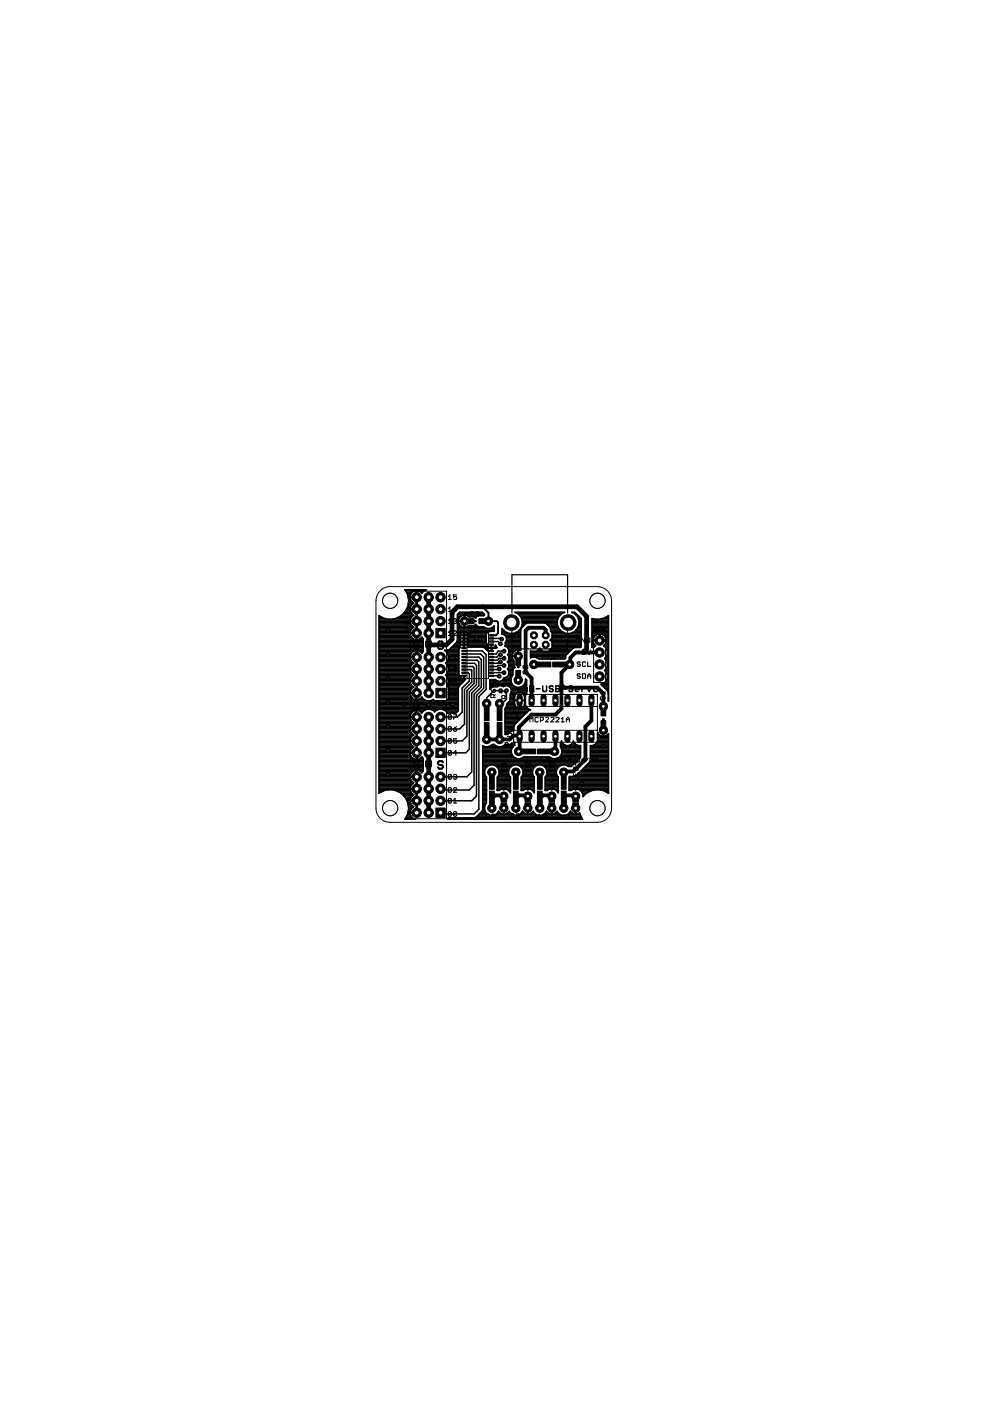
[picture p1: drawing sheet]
<svg xmlns="http://www.w3.org/2000/svg" width="210mm" height="297mm" viewBox="0 0 210 297" stroke-linecap="round" stroke-linejoin="round" font-family="sans-serif">
<g fill="#000" stroke="#000" stroke-width=".21">
<path d="M97.9 139.8h.9v.3h-.9zM97.9 139.2h.9v.3h-.9zM97.9 138.5h.9v.3h-.9zM97.9 137.9h.9v.3h-.9zM97.9 137.2h.9v.3h-.9zM97.9 136.5h.9v.3h-.9zM97.9 135.9h.9v.3h-.9zM97.9 135.2h.9v.3h-.9zM97.9 134.6h.9v.3h-.9zM97.9 131.2h2.6v1h-2.6zM101.5 131.2h2.6v1h-2.6zM103.8 134.6h.8v.3h-.8z"/>
<path d="M103.8 135.2h.8v.3h-.8zM103.8 135.9h.8v.3h-.8zM103.8 136.5h.8v.3h-.8zM103.8 137.2h.8v.3h-.8zM103.8 137.9h.8v.3h-.8zM103.8 138.5h.8v.3h-.8zM103.8 139.2h.8v.3h-.8zM103.8 139.8h.8v.3h-.8zM109.4 138.6h1v2.5h-1zM97.9 143.1h.9v.3h-.9zM97.9 142.5h.9v.3h-.9zM97.9 141.8h.9v.3h-.9z"/>
<path d="M97.9 141.2h.9v.3h-.9zM97.9 140.5h.9v.3h-.9zM102.7 153.2h1v3.2h-1zM102.7 149.6h1v3.2h-1zM103.8 140.5h.8v.3h-.8zM103.8 141.2h.8v.3h-.8zM103.8 141.8h.8v.3h-.8zM103.8 142.5h.8v.3h-.8zM103.8 143.1h.8v.3h-.8zM105.4 153.2h1v3.2h-1zM105.4 149.6h1v3.2h-1zM109.4 142.2h1v2.5h-1z"/>
<path d="M110.4 158.8h3.2v1h-3.2zM113.6 140.4h3.2v1h-3.2zM114 158.8h3.2v1h-3.2zM117.2 140.4h3.2v1h-3.2zM127.4 149.2h1v2.6h-1zM127.4 152.8h1v2.6h-1zM103.8 164.1h1v3.2h-1zM103.8 167.7h1v3.2h-1zM106.2 170.2h1.2v.8h-1.2zM106.2 169.1h1.2v.8h-1.2zM108.9 164.1h1v3.2h-1zM108.9 167.7h1v3.2h-1z"/>
<path d="M111.3 170.2h1.2v.8h-1.2zM111.3 169.1h1.2v.8h-1.2zM113.9 164.1h1.1v3.2h-1.1zM113.9 167.7h1.1v3.2h-1.1zM116.4 170.2h1.2v.8h-1.2zM116.4 169.1h1.2v.8h-1.2zM119 164.1h1v3.2h-1zM119 167.7h1v3.2h-1zM121.5 170.2h1.1v.8h-1.1zM121.5 169.1h1.1v.8h-1.1z"/>
</g>
<g fill="none" stroke="#000" stroke-width=".8">
<path d="M115.7 134.7v-1.2l-.4-.4h-3.2l-.7 .6v8.8l1.3 1.3v4.7M127.1 138.3h-5.1l-1.1 1.1v1.3l-1.9 1.9v7.6l-1.2 1.3h-5.1l-2.7 2.7v1.8M110 156l.2 .1v3l-.2 .2M110 156h-1.1l-.8 .8h-4.9M113.2 140.9h2M117.8 156.1v3l-.2 .2M118.8 140.9h2M119 145.2l.7 .6h7l1.2 1.3v3.4M125.4 148.5v4.3l-1.3 1.3v6.9l-2.5 2.6h-1.9l-.2 .1M106.8 169.5v-.7l.2-.2h-2l-.7 .7v2M111.9 169.5v-.7l.2-.2h-2l-.7 .7v2M117 169.5v-.7l.1-.2h-2l-.7 .7 .2 1.9-.2 .1"/>
<path d="M119.5 169.3l.2 .2M122 169.5v-.7l.2-.2h-2.5v2.6l-.2 .1M122 170.6v.7"/>
</g>
<path d="M103.2 149.2v2M103.2 154.8v2M105.9 149.2v2M105.9 154.8v2M109.9 143.4v.8M110 159.3h2M115.6 159.3h2M104.3 163.7v2M109.4 163.7v2M114.4 163.7v2M119.5 163.7v2" fill="none" stroke="#000" stroke-width=".42"/>
<path d="M90.9 126.6v20.3M90.9 136.3l.5 .4h3.2l1.2-1.2v-5.7l1.2-1.1h25.3l2.1 2v6.9l-.8 .7M90.9 152v20.3" fill="none" stroke="#000" stroke-width="1"/>
<path d="M102.3 128.7l1.3 1.2v1.8M102.8 131.7h2.5l.3 .3v2.2l-.5 .5h-.9" fill="none" stroke="#000" stroke-width=".4"/>
<g fill="none" stroke="#000" stroke-width=".32">
<path d="M80.4 136.8h9.3M80.4 137.4h9.3M80.4 136h9.3M80.4 134.4h6.6M80.4 134.7h6.6M80.4 137.9h9.3M80.4 133.9h6.6M80.4 139.8h6.6M80.4 139.5h6.6M80.4 139.2h7.8M80.4 139h6.6M80.4 138.7h6.7"/>
<path d="M80.4 138.4h6.8M80.4 138.2h7.1M80.4 137.6h9.3M80.4 137.1h9.3M80.4 136.5h9.3M80.4 136.3h9.3M80.4 135.7h9.3M80.4 135.5h7.3M80.4 135.2h6.9M80.4 134.9h6.7M80.4 133.6h6.7M80.4 133.3h6.9"/>
<path d="M80.4 133.1h7.2M80.4 132.8h7.1M80.4 132.5h6.8M80.4 132.3h6.7M80.4 132h6.6M80.4 131.7h7.8M80.4 131.5h6.6M80.4 131.2h1.5M80.4 130.9h.7M80.4 130.7h.2M80.4 130.6h.1M80.4 130.6v37.6"/>
<path d="M80.4 130.6l1.1 .5M81.5 131.1h.1M81.5 131.1l1.2 .2M82.7 131.3h.1M83.6 131.2h3.4M83.9 131.1h.1M83.9 131.1l-1.2 .2M84.3 130.9h2.9M84.9 130.7h2.5M85 130.6h.1M85 130.6l-1.1 .5M85.2 130.4h2.5"/>
<path d="M85.5 130.1h1.8M85.7 129.9h1.4M85.9 125v.1M85.9 125h4.5l-.5 .2-.4 .6-.2-.2M85.9 125.1h.1M85.9 129.7h.1M85.9 129.7l-.9 .9M85.9 125.1l.6 1.1M86 129.6h1M86 125.3h1.9M86.1 129.3h2.3v2.3h-1.5M86.2 125.6h1.2"/>
<path d="M86.3 125.8h.9M86.4 128.8h.6M86.4 126.1h.6M86.5 126.2h.1M86.5 128.6h.1M86.5 128.6l-.6 1.1M86.5 126.2l.2 1.2-.2 1.2M86.5 128.5h.6M86.5 126.4h.5M86.5 128.2h.8M86.5 126.6h1.7M86.6 128h1"/>
<path d="M86.6 126.9h.4M86.6 127.7h.8M86.6 127.2h.4M86.7 127.4h.5M86.9 131.8h1.5v2.3h-8M86.9 126.7h1.5v2.4h-2.2M86.9 134.3h1.5v1.3h.5l.6-.5 .2 .3v2.7l-.2 .4M86.9 139.4h1.5v2.4h-1.5M86.9 126.5h.1M86.9 126.7h.1M86.9 129.1h.1M86.9 129.3h.1"/>
<path d="M86.9 131.6h.1M86.9 131.8h.1M86.9 134.1v.1M86.9 134.3v.1M86.9 139.2h.1M86.9 139.4h.1M86.9 126.7l.1 .5M86.9 129.3l.4 .8 .4 .3-.3 .2M86.9 131.8l.1 .4M86.9 139.4l.2 .7M87 139l-.1 .2M87 126.1l-.1 .4"/>
<path d="M87 127.2l.7 .7-.4 .3M87 131.2l-.1 .4M87 132.2l.7 .8-.4 .3M87.3 128.2l-.4 .9M87.3 133.3l-.4 .8M87.4 125.6l.8-.4v10.4a1.37 1.37 0 0 1-1.3-1.3M87.4 125.6l-.4 .5M87.4 130.6l-.4 .6M88.2 137.9a1.33 1.33 0 0 0-1.2 1.1M88.2 137.9v10.4l-.6-.2-.3-.3M88.2 134.4h.2M88.2 134.7h.2"/>
<path d="M88.2 130.4h.2M88.2 133.9h.2M88.2 139.8h.2M88.2 139.5h.2M88.2 139h.2M88.2 138.7h.2M88.2 138.4h.2M88.2 138.2h.2M88.2 135.5h.2M88.2 135.2h.2M88.2 134.9h.2M88.2 133.6h.2"/>
<path d="M88.2 133.3h.2M88.2 133.1h.2M88.2 132.8h.2M88.2 132.5h.2M88.2 132.3h.2M88.2 132h.2M88.2 131.5h.2M88.2 131.2h.2M88.2 130.9h.2M88.2 130.7h.2M88.2 130.1h.2M88.2 129.9h.2"/>
<path d="M88.2 129.6h.2M88.2 128.8h.2M88.2 128.5h.2M88.2 128.2h.2M88.2 128h.2M88.2 127.7h.2M88.2 127.4h.2M88.2 127.2h.2M88.2 126.9h.2M88.2 126.4h.2M88.2 126.1h.2M88.2 125.8h.2"/>
<path d="M88.2 125.6h.2M88.2 125.3h.2M88.4 137.9v1.3h-1.5M88.5 137.9l.6 .2 .4 .4M88.8 125.3h1.1M89 135.5h.7M89.1 138.2h.6M89.3 125.6l-.9-.4v1.3h-1.5M89.3 125.6h.3M89.4 135.2h.1M89.4 138.4h.1M94.3 137.9h3"/>
<path d="M94.6 138.2h2.7M94.8 138.4h2.5M95 138.7h2.3M95 139.8h2.3M95.1 139v.7l-.6 .9M95.1 139.5h2.2M95.1 139.2h2.2M95.1 139h2.2M95.4 137.6h1.9M95.6 137.4h1.9M95.9 137.1h1.6M96.2 136.8h1.3"/>
<path d="M96.4 136.5h1.1M96.7 136.3h.8M96.9 136h6.2M97 134.1h6.3M97 134.4h.5M97 134.7h6.1M97 135.7a5 5 0 0 1-2.2 2.2h-.5l.5 .5 .3 .6M97 130.4h5.7M97 133.9h7M97 135.7h.5M97 135.5h.5M97 135.2h.5"/>
<path d="M97 134.9h.5M97 133.6h7.8M97 133.3h7.8M97 133.1h5.8M97 132.8h.8M97 132.5h.5M97 132.3h.3M97 132h.2M97 131.7h1.4M97 131.5h.2M97 131.2h.3M97 130.9h.5"/>
<path d="M97 130.7h.7M97.1 130.1h5.5M97.3 131.2l-.1 .5 1.2 .1h-1.2a1.29 1.29 0 0 0 1.2 1.2v-.4l.2 .4 .8-.4h1.2l.3-.2 .5 .5h1.1a1.52 1.52 0 0 0 2.3-.2v1.2h-.9M97.3 139v1.3M97.4 129.9h4.9M97.5 135.4h1.7M97.9 134.2l-.4 .3 .1 2.5-.3 .7v1.3M98.4 136.8h.1M98.4 134.2v3M98.4 137.2h.1M98.4 134.4h.1M98.4 140h2.8l.3 .3v5.1l-1.5 1.5v16.8l-1 1h-5.6"/>
<path d="M98.4 138.7h3.5l.7 .6v6.6l-1.6 1.5v21.4l-1 1h-6.6M98.4 137.1h.1M98.4 136.5h.1M98.4 136.3h.1M98.4 135.7h.1M98.4 135.5h.1M98.4 135.2h.1M98.4 134.9h.1M98.4 138h3.9l.8 .8v7.4l-1.6 1.5v23.9l-1 1h-6.8l-.3-.3M98.4 139.3h3.1l.5 .5v5.9l-1.5 1.5v19.3l-1 1h-5.8l-.3-.3M98.4 130.4l-.8 .3-.3 .5M98.4 130.4v.4l.2-.4"/>
<path d="M98.4 132.8h.2M98.4 130.7h.2M98.6 131.7l.5 .1zM98.6 131.7h.5M98.6 130.4h.2a2.36 2.36 0 0 0 1.8 .4l.3 .2 .3-.3M98.9 134.2l.3 .3v2.7h3.2l.3 .1M99.2 134.4h3.9M99.2 137.1h4.2M99.2 136.3h3.9M99.2 135.7h3.9M99.2 134.9h3.9M99.2 132.8h2.1"/>
<path d="M99.2 136.8h4.2M99.2 136.7h-1.9M99.2 136.5h4M99.2 135.5h3.9M99.2 135.2h3.9M99.3 130.7h1.9M99.3 131.7l1.6-.1v.2zM99.3 131.7h1.6M100.8 132.5h.2M100.8 130.9h.1M102.7 130.4l-.2 .2-1.3 .1M102.7 130.4l-.4-.6h-4.8l-.5 .5v5.4"/>
<path d="M102.7 137.4h2.5M103 137.6h.4M103.1 134.4v1.3M103.1 135.7v.6M103.1 136.3l.1 .2M103.2 136.5l.2 .5v1l-.7-.7M103.3 137.9h.1M103.6 133.9l-.5 .5M104.2 136.8h.1M104.2 136.8v1.1M104.2 136h1.4l.5 .5M104.2 135.4h2l.2 .1"/>
<path d="M104.2 137.9h.1M104.2 137.6h.1M104.2 137.1h.1M104.3 133.1h.5M104.7 132.8h.1M105 137l.1-.2 .3 .5-.3 .2M105 137h.1M105 137l.1 .5M105.1 137.5h.1M105.1 137.1h.1M106.1 138.8h-.2l-.6 .5h-1.1M106.4 134.1h1.2"/>
<path d="M106.4 134.4h4M106.4 134.4v.1a1.1 1.1 0 0 1 1 .7 1.1 1.1 0 0 1-.3 1.1l-.1 .7a1.03 1.03 0 0 1 .9 .7 1.03 1.03 0 0 1-.3 1.1l.2 .2M106.4 133.9h.6M106.4 133.6h.4M106.4 133.3h.1M106.5 133.3l-.1 1.1M106.5 133.3a2.36 2.36 0 0 0 3.9 0M106.9 138h-1.3l-.4 .7h-1M106.9 139.6h-1l-.4 .4h-1.3M107 134.7h3.4M107.1 136.8h3.3M107.1 136.5h3.3"/>
<path d="M107.1 136.3h3.3M107.3 134.9h3.1M107.3 136h3.1M107.3 137.1h3.1M107.4 135.2h3M107.4 135.7h3M107.4 135.5h3M107.7 137.4h2.7M107.7 138.7h.9M107.7 139h.9M107.8 139l.1 .8M107.8 137.6h2.6"/>
<path d="M107.8 138.4h1M107.9 139.2h.7M107.9 139.8l-.3 .5a1.02 1.02 0 0 1 0 1.6l.3 .5M107.9 137.9h1.5M107.9 139.8h.9M107.9 139.5h.7M107.9 138.2h1.1M108.8 138.4l-.2 .6h.4l-.4 .1 .2 .7M108.8 139.8l.2 .2M109.3 134.1h1.1M109.3 129.9h10.3M109.8 133.9h.6"/>
<path d="M109.8 130.1h9.3M109.8 139.1l.1 .6zM109.8 140l.2 1.5h-.2zM109.8 137.9h.1M109.8 139.5h.1M109.8 139.2h.1M109.8 139h.1M109.8 138.7h.1M109.8 138.4h.1M109.8 138.2h.1M110.1 130.4h8.7M110.1 133.6h.3"/>
<path d="M110.3 133.3h.2M110.3 130.7h8.2M110.4 137.9h.1M110.4 137.9l-.5-.1v1.2l-.1-1.2-.6 .2-.4 .4M110.4 130.7l.3 .8v1l-.3 .8M110.4 130.7l-.7-.7-.5-.2h10.5l-.6 .2-.6 .7M110.5 133.1h.1M110.5 130.9h7.9M110.6 132.8h.3M110.6 131.2h7.7M110.7 132.5h.4M110.7 131.5h7.5"/>
<path d="M110.7 132.3h.7M110.7 132h7.5M110.7 131.7h7.5M112.5 139.2h7.4M112.5 139h7.5M112.5 138.7h7.7M112.5 138.4h8M112.5 138.2h8.3M113.9 139.5h6M114 137.9h.9M114.2 137.6h.5M115.9 132.3h2.3"/>
<path d="M116.2 132.5h2M116.4 132.8h1.9M116.5 137.9h4.5M116.6 133.1h1.8M116.7 135.7h6.5M116.7 137.6h4.6M116.7 133.6h2.1M116.7 133.3h1.8M116.8 133.9h2.3M116.9 135.5h6.3M116.9 136h6.3M117 137.4h4.7"/>
<path d="M117.1 136.8h6.1M117.1 134.1h2.5M117.1 134.1v1.2l-.5 .4 .5 .4v1.2l-.8 .8h-1.2l-.7-.7-.6 .7h-1.2l-.1-.2v1.6a1.46 1.46 0 0 1 1.7 .2h5.5l.2-.1v-.4M117.1 134.4h6.1M117.1 134.7h6.1M117.1 134.1l-.4-.3-.1-.9-.8-.7-.4-.1h-3.5l-.4 .1-.9 .9-.2 .4v4.4M117.1 137.1h6.1M117.1 136.5h6.1M117.1 136.3h6.1M117.1 135.2h6.1M117.1 134.9h6.1M118.5 133.3a2.34 2.34 0 0 0 3.9 0"/>
<path d="M118.5 130.7l-.3 .8v1l.3 .8M121.3 134.1h1.9M121.3 129.9h.6M121.8 133.9h1.4M121.8 130.1h.4M122.1 130.4h.3M122.1 133.6h1.1M122.4 133.3h.8M122.4 130.7h.3M122.4 130.7l-.6-.7-.6-.2h.7l1.3 1.4M122.4 130.7l.4 .8v1l-.4 .8M122.5 133.1h.7"/>
<path d="M122.5 130.9h.5M122.6 132.8h.6M122.6 131.2h.6M122.7 132.5h.5M122.7 131.5h.5M122.8 132.3h.4M122.8 132h.4M122.8 131.7h.4M123.2 137.1l-.2 .2h-1.1l-.4 .2-1.4 1.4-.2 .3M123.2 131.2v5.9M125.5 136.8h.7M125.5 136h.3"/>
<path d="M125.5 134.1h3.5M125.5 134.4h1.5M125.5 134.7h.8M125.5 133.9h3.5M125.5 137.1h.5M125.5 136.5h.4M125.5 136.3h.3M125.5 135.7h1.5M125.5 135.5h.3M125.5 135.2h.4M125.5 134.9h.5M125.5 133.6h3.5"/>
<path d="M125.5 133.3h3.5M125.5 133.1h3.5M125.5 132.8h3.5M125.5 132.5h3.5M125.5 132.3h3.5M125.5 132h3.5M125.5 131.7h3.5M125.5 131.5h3.5M125.5 131.2h.3M125.7 135.7h2.8M125.7 135.7h.1M125.7 135.9h.1"/>
<path d="M125.7 135.9l.2 .6M125.8 135.5l-.1 .2M126.7 131.3h.1M126.7 131.3l-1.2-.2v6.2h.4l.4-.4-.4-.4M127 134.4v1.5h-1.3M127 134.7h.2M127 135.5h.2M127 135.2h.2M127 134.9h.2M127.2 134.4v1.5h1.3M127.2 134.4a1.4 1.4 0 0 1 1.3 1.1M127.2 134.4h.1"/>
<path d="M127.2 134.4a1.38 1.38 0 0 0-1.4 1.1M127.2 135.7h1.8M127.3 134.4h1.7M127.5 131.2h1.5M127.9 131.1l-1.2 .2M127.9 131.1h.1M128 134.7h1M128.1 136.8h.9M128.2 137.1h.8M128.2 134.9h.8M128.3 139.5h.7M128.3 136.5h.7"/>
<path d="M128.3 130.9h.7M128.3 136.5l-.3 .4a1.64 1.64 0 0 1 .2 2.7l.6 .9M128.4 139.8h.6M128.4 135.2h.6M128.5 136.3h.5M128.5 137.4h.5M128.5 135.5v.2M128.5 135.5h.5M128.5 136h.5M128.5 135.9l-.2 .6M128.5 135.7h.1M128.5 135.9h.1"/>
<path d="M128.5 139.2h.5M128.6 137.6h.4M128.7 139h.3M128.7 137.9h.3M128.8 138.7h.2M128.8 138.4h.2M128.8 138.2h.2M128.8 130.7h.2M129 130.6l-1.1 .5M129 130.6h.1M129 130.5v18.1M80.4 152.1h8v2.4h-1.5l.1-.3"/>
<path d="M80.4 154.8h6.6M80.4 150.5h9.8M80.4 145.4h7M80.4 144.1h6.6M80.4 146.7h6.6M80.4 150.2h16.8M80.4 143.8h6.7M80.4 159.9h6.6M80.4 159.6h7.8M80.4 159.3h6.6M80.4 159.1h6.7M80.4 158.8h6.8"/>
<path d="M80.4 158.5h7.1M80.4 158.3h7.2M80.4 158h6.9M80.4 157.7h6.7M80.4 157.5h6.6M80.4 157.2h6.5M80.4 156.9h6.6M80.4 156.7h6.6M80.4 156.4h6.7M80.4 156.1h6.9M80.4 155.9h7.3M80.4 155.6h7"/>
<path d="M80.4 155.3h6.8M80.4 155h6.6M80.4 154.5h7.8M80.4 154.2h6.6M80.4 154h6.7M80.4 153.7h6.8M80.4 153.4h7.1M80.4 153.2h7.1M80.4 152.9h6.8M80.4 152.6h6.7M80.4 152.4h6.6M80.4 151.8h6.6"/>
<path d="M80.4 151.6h6.6M80.4 151.3h6.7M80.4 151h6.9M80.4 150.8h7.3M80.4 150h16.8M80.4 149.7h16.8M80.4 149.4h16.8M80.4 149.2h16.8M80.4 148.9h16.8M80.4 148.6h16.8M80.4 148.4h9.6M80.4 148.1h7.1"/>
<path d="M80.4 147.8h6.8M80.4 147.6h6.7M80.4 147.3h6.6M80.4 147h7.8M80.4 146.5h6.6M80.4 146.2h6.7M80.4 145.9h7M80.4 145.7h7.3M80.4 145.1h6.7M80.4 144.9h6.6M80.4 144.6h6.6M80.4 144.3h7.8"/>
<path d="M80.4 143.5h6.8M80.4 143.3h7.1M80.4 143h7.1M80.4 142.7h6.8M80.4 142.5h6.7M80.4 142.2h6.6M80.4 141.9h7.8M80.4 141.6h6.6M80.4 141.4h6.6M80.4 141.1h6.7M80.4 140.8h7M80.4 140.6h7.3"/>
<path d="M80.4 140.3h7M80.4 140h6.7M86.9 142h1.5v2.3h-1.5M86.9 144.5h1.5v2.3h-1.5M86.9 147h1.5v1.3l.7-.2 .3-.3M86.9 154.6h1.5v2.4h-1.5a1.42 1.42 0 0 1 .8-1.2l-.4-.3zM86.9 157.2h1.5v2.3h-1.5l.1-.4M86.9 141.8h.1M86.9 142h.1M86.9 144.3h.1M86.9 144.5h.1M86.9 146.8v.1"/>
<path d="M86.9 147v.1M86.9 151.9h.1M86.9 152.1h.1M86.9 152.1l.4 .8M86.9 157.2l.4 .8M86.9 142l.4 .8M86.9 144.5l.2 .6M86.9 147l.4 .8M87 144.1l-.1 .2M87.1 151.3l.5-.5 .6-.2v10.4a1.41 1.41 0 0 1-1.3-1.3h1.5v1.3l.5-.1 .6-.4 .2 .3v2.7l-.2 .4-.2-.3M87.1 151.3l-.2 .6M87.1 140.1l.6 .5"/>
<path d="M87.1 141.1l-.2 .7M87.1 145.1l.6 .6M87.1 146.2l-.2 .6M87.3 152.9l.4 .4-.4 .3-.3 .6M87.3 158l.4 .3-.7 .8M87.3 142.8l.4 .3-.4 .4-.3 .6M87.7 140.6l-.6 .5M87.7 145.7l-.6 .5M88.2 154.8h.2M88.2 145.4h.2M88.2 144.1h.2M88.2 146.7h.2"/>
<path d="M88.2 143.8h.2M88.2 159.9h.2M88.2 159.3h.2M88.2 159.1h.2M88.2 158.8h.2M88.2 158.5h.2M88.2 158.3h.2M88.2 158h.2M88.2 157.7h.2M88.2 157.5h.2M88.2 157.2h.2M88.2 156.9h.2"/>
<path d="M88.2 156.7h.2M88.2 156.4h.2M88.2 156.1h.2M88.2 155.9h.2M88.2 155.6h.2M88.2 155.3h.2M88.2 155h.2M88.2 154.2h.2M88.2 154h.2M88.2 153.7h.2M88.2 153.4h.2M88.2 153.2h.2"/>
<path d="M88.2 152.9h.2M88.2 152.6h.2M88.2 152.4h.2M88.2 151.8h.2M88.2 151.6h.2M88.2 151.3h.2M88.2 151h.2M88.2 150.8h.2M88.2 148.1h.2M88.2 147.8h.2M88.2 147.6h.2M88.2 147.3h.2"/>
<path d="M88.2 146.5h.2M88.2 146.2h.2M88.2 145.9h.2M88.2 145.7h.2M88.2 145.1h.2M88.2 144.9h.2M88.2 144.6h.2M88.2 143.5h.2M88.2 143.3h.2M88.2 143h.2M88.2 142.7h.2M88.2 142.5h.2"/>
<path d="M88.2 142.2h.2M88.2 141.6h.2M88.2 141.4h.2M88.2 141.1h.2M88.2 140.8h.2M88.2 140.6h.2M88.2 140.3h.2M88.2 140h.2M89 150.8h.8M89.2 148.1h.5M89.3 151h.2M89.4 147.8h.1"/>
<path d="M91.5 150.5h1.3M91.8 148.4h.1M92 150.8h.3M94.1 150.5h3.1M94.5 140.6l.6 .9v.7M94.5 150.8h2.6M94.5 140.6h2.8M94.6 143.3h3.8M94.6 143h2.7M94.7 140.8h2.6M94.8 145.4h.1M94.8 151h2"/>
<path d="M94.8 140.3h2.5M94.8 145.4l.3 .4v2.3l-.3 .4-2.5 .1-.4-.3a1.64 1.64 0 0 1-2.4-.5h-.1M94.8 145.4h2.6M94.8 143.5h2.7M94.8 142.7h2.5M94.9 145.1h2.7M94.9 141.1h2.4M94.9 148.4h2.3M94.9 140h2.4M95 143.8h2.7M95 142.5h2.3M95 141.4h2.3"/>
<path d="M95 145.7h2.2M95 144.9h2.9M95.1 144.1h3.6M95.1 146.7h2.1M95.1 144.1v.6l-.3 .7M95.1 142.2l-.6 .9 .6 1M95.1 148.1h2.1M95.1 147.8h2.1M95.1 147.6h2.1M95.1 147.3h2.1M95.1 147h2.1M95.1 146.5h2.1"/>
<path d="M95.1 146.2h2.1M95.1 145.9h2.1M95.1 144.6h3.1M95.1 144.3h3.3M95.1 142.2h2.2M95.1 141.9h2.2M95.1 141.6h2.2M97 143.1l.2 .2M97.3 141v.6M97.3 141.6v1.3l.5 .9M97.3 140.3v.7M97.3 141h.1"/>
<path d="M97.8 143.8h.9v.3M98.4 143.4v.4M98.4 142h1.5l.1 .1v2.6l-1.5 1.5v7.3l-1 1.1h-4.1M98.4 143.4h.1M98.4 140.6h2.2l.4 .5v4.1l-1.5 1.5v12.2l-.8 .7h-5.3M98.4 143.5h.1M98.4 141.3h1.8l.3 .3v3.3l-1.5 1.5v9.7l-1 1h-4.6M98.4 142.6h.9l.2 .3v1.5l-1.5 1.5v5.1l-1 1h-3.6M98.7 144.1l-1.5 1.7v4.9l-.6 .5h-1.7a1.64 1.64 0 0 0-2.8-.3 1.64 1.64 0 0 0-2.6 .3l-.6-.5-.5-.1v1.3h-1.5M102.3 159.9h6.2M102.3 159.6h6.1M102.3 159.3h6.1"/>
<path d="M102.3 159.1h6.1M102.3 158.8h6.2M102.3 158.5h6.3M102.3 158.3h.4M103.7 158.3h1.8M103.9 145.4h5M103.9 145.9h.2M103.9 145.7h.6M103.9 145.1h4.7M103.9 144.9h4.6M103.9 144.6h4.5M103.9 144.3h1.5"/>
<path d="M104.2 158h.7M104.2 143.3l1.7 .1M104.2 142.6h2.7M105.9 141.9l.1 .1h-1.8M106.1 146.4h-1.4l-1.5 1.6v1.2M106.1 140.3h-.2l-.3 .3h-1.4M106.3 145.4l.4 .2 .5-.2M106.3 144.3h2M106.4 158.3h2.4M106.7 144.1h1.6M106.8 143.8h1.6M106.9 141.1l-2.7 .2"/>
<path d="M106.9 158h2.2M107.1 152.1h3.5M107.1 154.8h1.8M107.1 150.5h5.4l-.4 .1-3 3-.2 .4v.9a1.59 1.59 0 0 0-1.3 .8h-.5v-2.8M107.1 150.2v2.7M107.1 150.2h4.8M107.1 155.6h.7M107.1 155.3h.9M107.1 155h1.2M107.1 154.5h1.8M107.1 154.2h1.8M107.1 154h1.9"/>
<path d="M107.1 153.7h2M107.1 153.4h2.2M107.1 153.2h2.5M107.1 152.9h2.7M107.1 152.6h3M107.1 152.4h3.3M107.1 151.8h3.8M107.1 151.6h4.1M107.1 151.3h4.3M107.1 151h4.6M107.1 150.8h4.9M107.3 150h2.2"/>
<path d="M107.4 146.4v1.8l-1 1h-.5M107.4 149.7h1.8M107.4 143.5h1.1M107.5 149.4h1.6M107.5 149.2h1.6M107.6 145.4a1.07 1.07 0 0 1 .6 1.7v1.3M107.6 140.3h1.4M107.7 141.9h1.1M107.7 143.3h.9M107.8 141.6h1.1M107.8 140.6h1.2M107.8 140h1.2"/>
<path d="M107.8 148.9h1.3M107.8 142.2h.9M107.8 143h.9M107.9 141.4h1.2M107.9 142.4a1.04 1.04 0 0 1-1 1.3 1.03 1.03 0 0 1-.8 .7 1.03 1.03 0 0 1-1-.3h-1.2v2.1a1.62 1.62 0 0 1 1.6-.7l.4-.1M107.9 142.7h.8M107.9 142.5h.8M107.9 141.1h1.1M107.9 140.8h1.1M108.1 148.7l-.6 .5-.4 1M108.1 148.6h1M108.1 145.7h1.3"/>
<path d="M108.2 148.4l-.1 .3M108.2 148.4h.9M108.2 148.1h.9M108.2 147.8h.9M108.2 147.6h.9M108.2 147.3h1.1M108.3 147h1.2M108.3 145.9h3.4M108.4 146.7h3.3M108.4 159.6a1.54 1.54 0 0 0 2.6 .9h5.5a1.54 1.54 0 0 0 2.6-.9M108.4 146.5h3.3M108.4 146.2h3.3"/>
<path d="M108.5 157.7h.6M108.9 157.5h.1M109 140v1.2l.2 .3-.5 .5v1.2a1.56 1.56 0 0 0 .7 2.5 1.56 1.56 0 0 0 2-1.7l.3 .2v2.8l-.3 .6M109.1 158l-.1-.7-.7 .5h-1.2a1.52 1.52 0 0 1-2.3 0h-.5a1.54 1.54 0 0 1-2 .3v13.6l-.1 .3-1.5 1.4h-5.6l-.1 .3M109.1 158a1.54 1.54 0 0 0-.7 1.6M109.1 149.4v-.9h2.1v.9M109.1 149.4l.2 .3M109.3 147.3l-.2 1.1h2.1l-.1-1.1M109.3 147.3l.3-.4 .5-.1v3.4l-.6-.2M109.3 149.7l.2 .3M109.8 141.4h.2M109.8 141.1h.2"/>
<path d="M109.8 140.8h.2M109.8 140.6h.2M109.8 140.3h.1M109.8 140h.1M110.1 150h.1M110.1 149.7h.1M110.1 149.4h.1M110.1 149.2h.1M110.1 148.9h.1M110.1 148.6h.1M110.1 148.4h.1M110.1 148.1h.1"/>
<path d="M110.1 147.8h.1M110.1 147.6h.1M110.1 147.3h.1M110.1 147h.1M110.2 146.8v3.4M110.3 146.8l.4 .1 .4 .4M110.3 145.7h1.4M110.8 147h.9M110.8 145.4h.9M110.9 150h.8M111.1 149.7l-.4 .4-.4 .1M111.1 149.7h.4"/>
<path d="M111.1 147.3h.4M111.1 145.1h.6M111.2 147.6h.2M111.2 149.4l-.1 .3M111.2 149.4h.2M111.2 149.2h.2M111.2 148.9h.2M111.2 148.6h.2M111.2 148.4h.2M111.2 148.1h.2M111.2 147.8h.2M111.3 144.9h.4"/>
<path d="M111.4 144.6h.3M111.4 147.6v1.8M111.4 149.4l.2 .5 .8 .6M111.4 144.1h.1M111.4 144.3h.3M118.8 158.3h4.3M118.8 158h1.1M118.8 157.7h.6M118.9 157.5h.3M118.9 158.5h4.2M119 159.9h4.1M119 157.2h.1"/>
<path d="M119 158.8h4.1M119.1 159.6v-.6a1.66 1.66 0 0 1-.1-1.9 1.31 1.31 0 0 0 1.3 1 1.31 1.31 0 0 0 1.3-1 1.28 1.28 0 0 0 1.5 1v2.5l-1.9 1.9h-.7a1.55 1.55 0 0 0-2.1 .1 1.55 1.55 0 0 0 0 2.2v3.3a1.5 1.5 0 0 0-2.4-.5l-.4-.1v-2.7a1.48 1.48 0 0 0 .2-1.9M119.1 159.6h4M119.1 159.3h4M119.1 159.1h4M120.8 158h1.6M121.2 157.7h.8M121.5 157.5h.2M121.6 157.2h.1M125.2 159.9h3.8M125.2 159.6h3.8M125.2 159.3h3.8"/>
<path d="M125.2 159.1h3.8M125.2 158.8h3.8M125.2 158.5h3.8M125.2 158.3h3.8M125.9 158h3.1M126.3 157.7h2.7M126.5 157.5h2.5M126.6 157.2h2.4M126.7 156.9h2.3M126.7 156.7h2.3M126.7 156.4h2.3M126.7 156.1h1"/>
<path d="M126.7 155.9h.4M126.7 155.6h.2M126.7 155.3h.1M127.1 155.8l-.4-.5v1.7a1.31 1.31 0 0 1-1.5 1.1v3.1l-.2 .4-2.8 2.8M127.5 145.1h1.5M127.8 145.4h1.2M127.8 152.5h.2v1.5zM127.8 153.4h.2M127.8 153.2h.2M127.8 152.9h.2M127.8 152.6h.2M127.9 154.2l.1 .6z"/>
<path d="M127.9 156.1h.1M127.9 155.9h.1M127.9 155.6h.1M127.9 155.3h.1M127.9 155h.1M127.9 154.5h.1M127.9 154.2h.1M127.9 154h.1M127.9 153.7h.1M128 144.9h1M128 145.7h1M128.2 156.1h.8"/>
<path d="M128.2 142.2h.8M128.3 145.9h.7M128.3 144.6h.7M128.4 141.9h.6M128.5 142.5h.5M128.5 144.4l-.4 .4-.7 .3 1.4 1.4M128.5 144.3h.5M128.6 146.2h.4M128.6 140h.4M128.6 141.6h.4M128.6 142.7h.4M128.7 144.1h.3"/>
<path d="M128.7 140.3h.3M128.7 141.4h.3M128.7 143h.3M128.8 143.8h.2M128.8 155.9h.2M128.8 140.5v.7l-.3 .6-.3 .4a1.61 1.61 0 0 1 .3 2.2M128.8 143.5h.2M128.8 143.3h.2M128.8 141.1h.2M128.8 140.8h.2M128.8 140.6h.2M128.8 146.5l.2 .4"/>
<path d="M128.8 146.5h.2M128.9 146.7h.1M129 148.6h.1M129 148.4h.1M129 148.1h.1M129 147.8h.1M129 147.6h.1M129 147.3h.1M129 147h.1M129 155.6l-.4 .4-.6 .1-.1-1.2v1.2l-.8-.3M129 155.6v12.6M129 155.6h.1"/>
<path d="M80.4 167.4h6.6M80.4 168.2h.1M80.4 167.9h.5M80.4 167.6h1M80.4 166.8h6.6M80.4 166.6h6.7M80.4 166.3h6.9M80.4 166h7.2M80.4 165.8h7M80.4 165.5h6.8M80.4 165.2h6.6M80.4 165h6.6"/>
<path d="M80.4 164.7h7.8M80.4 164.4h6.6M80.4 164.2h6.6M80.4 163.9h6.8M80.4 163.6h7M80.4 163.4h7.5M80.4 163.1h9.3M80.4 162.8h9.3M80.4 162.6h9.3M80.4 162.3h9.3M80.4 162h9.3M80.4 161.8h9.3"/>
<path d="M80.4 161.5h9.3M80.4 161.2h9.3M80.4 161h7.5M80.4 160.7h7M80.4 160.4h6.8M80.4 160.1h6.6M80.4 168.1h.1M80.4 168.1v.1M81.5 167.6h.1M81.5 167.6l1.2-.2 1.2 .2M81.5 167.6l-1.1 .5M83.9 167.6h.1"/>
<path d="M83.9 167.6l1.1 .5M84 167.6h3M84.6 167.9h2.5M85 168.1h.1M85 168.1l.9 .9M85 168.2h2.3M85.3 168.4h2.3M85.6 168.7h1.8M85.9 169h1.3M85.9 169v.1M85.9 169l.6 1.1M86 173.5h1.7"/>
<path d="M86 169.2h1M86.1 173.3h1.2M86.1 169.5h.9M86.2 173h.9M86.3 169.8h1.9M86.4 172.7h.6M86.4 170.1h.6M86.5 172.6l-.6 1.1h2.2M86.5 170.1v.1M86.5 172.6h.1M86.5 170.1l.2 1.2-.2 1.3M86.5 172.5h.5"/>
<path d="M86.5 170.3h.5M86.5 170.6h.7M86.6 171.9h.4M86.6 170.9h.8M86.6 171.7h.5M86.6 171.1h1M86.7 171.4h.6M86.9 167.3h1.5v2.4h-1.5M86.9 169.9h1.5v2.3h-1.9M86.9 167.1v.1M86.9 167.3v.1M86.9 169.7h.1"/>
<path d="M86.9 169.9h.1M86.9 172.2h.1M86.9 172.4h.1M86.9 167.3l.2 .7 .5 .4M86.9 169.9l.1 .4M86.9 172.4a1.45 1.45 0 0 0 1.1 1.3M87 164.2a1.46 1.46 0 0 1 1.2-.9v9.1h-1.3M87 169.2l-.1 .5M87 170.3l.7 .7-.4 .4M87.3 171.4l-.4 .8M87.4 165.8l-.5-1h1.5v2.3h-8M87.4 165.8l.3 .2-.6 .5-.2 .6"/>
<path d="M87.4 168.7l-.4 .5M87.6 168.4l.1 .1-.3 .2M88.2 170.6h.2M88.2 167.4h.2M88.2 171.9h.2M88.2 171.7h.2M88.2 171.4h.2M88.2 171.1h.2M88.2 170.9h.2M88.2 170.3h.2M88.2 170.1h.2M88.2 169.5h.2"/>
<path d="M88.2 169.2h.2M88.2 169h.2M88.2 168.7h.2M88.2 168.4h.2M88.2 168.2h.2M88.2 167.9h.2M88.2 167.6h.2M88.2 166.8h.2M88.2 166.6h.2M88.2 166.3h.2M88.2 166h.2M88.2 165.8h.2"/>
<path d="M88.2 165.5h.2M88.2 165.2h.2M88.2 165h.2M88.2 164.4h.2M88.2 164.2h.2M88.2 163.9h.2M88.2 163.6h.2M88.2 163.4h.2M88.2 161h.2M88.2 160.7h.2M88.2 160.4h.2M88.2 160.1h.2"/>
<path d="M88.8 163.4h.9M88.8 161h.9M89.2 163.6h.4M89.3 163.6l-.9-.3v1.3h-1.5l.1-.4M89.3 160.7h.3M95 173.5h28.4M100.9 173.3h22.4M101.2 173h21.9M101.5 172.7h2.1M101.7 172.5h1.5M102 172.2h1M102.3 171.9h.6"/>
<path d="M102.3 170.6h.6M102.3 167.1h.8M102.3 167.4h.8M102.3 171.7h.4M102.3 171.4h.4M102.3 171.1h.4M102.3 170.9h.5M102.3 170.3h.8M102.3 170.1h.8M102.3 169.8h.8M102.3 169.5h.8M102.3 169.2h.8"/>
<path d="M102.3 169h.8M102.3 168.7h.8M102.3 168.4h.8M102.3 168.2h.8M102.3 167.9h.8M102.3 167.6h.8M102.3 166.8h.8M102.3 166.6h.8M102.3 166.3h.8M102.3 166h.8M102.3 165.8h.8M102.3 165.5h.8"/>
<path d="M102.3 165.2h.8M102.3 165h.8M102.3 164.7h.8M102.3 164.4h.6M102.3 164.2h.5M102.3 163.9h.4M102.3 163.6h.4M102.3 163.4h.5M102.3 163.1h.6M102.3 162.8h.7M102.3 162.6h1M102.3 162.3h1.4"/>
<path d="M102.3 162h19.3M102.3 161.8h19.6M102.3 161.5h19.9M102.3 161.2h20.1M102.3 161h20.4M102.3 160.7h6.9M102.3 160.4h6.6M102.3 160.1h6.3M103 162.9a1.57 1.57 0 0 1 2.6 0M103 162.9a1.48 1.48 0 0 0 .1 1.9v5.5M103 172.2a1.57 1.57 0 0 0 2.6 0M103.1 170.3a1.48 1.48 0 0 0-.1 1.9"/>
<path d="M104.9 162.3h3.9M105 172.7h3.7M105.3 162.6h3.1M105.3 172.5h.9M105.4 167.1h2.8M105.4 167.4h.8M105.4 166.8h2.8M105.4 166.6h2.8M105.4 166.3h2.8M105.4 166h2.8M105.4 165.8h2.8M105.4 165.5h2.8"/>
<path d="M105.4 165.2h2.8M105.4 165h2.8M105.5 164.7h2.6M105.6 162.8h2.5M105.6 172.2h.3M105.6 162.9a1.48 1.48 0 0 1-.2 1.9v2.7l.5 .1a1.52 1.52 0 0 1 2.2 .3M105.7 164.4h2.3M105.7 172l-.1 .2M105.7 172h.1M105.7 172l.1 .2M105.7 163.1h2.2M105.8 164.2h2.1"/>
<path d="M105.8 163.4h2M105.8 172.2l.4 .3M105.8 163.9h2M105.8 163.6h2M106.2 172.5l.6 .1v-1.2l.1 1.2 .6-.1M106.8 170.6l.1 .7zM106.8 172.2h.1M106.8 172.5h.1M106.8 171.9h.1M106.8 171.7h.1M106.8 171.4h.1M106.8 171.1h.1"/>
<path d="M106.8 170.9h.1M107.4 167.4h.8M107.5 172.5h.8M107.8 172.2h.3M107.8 172.2l-.3 .3M107.9 167.6h.3M107.9 172l-.1 .2M108 172h-.1M108 172l.1 .2M108.1 162.9a1.57 1.57 0 0 1 2.6 0M108.1 162.9a1.48 1.48 0 0 0 .1 1.9v3.3l-.1-.2M108.1 172.2a1.57 1.57 0 0 0 2.6 0"/>
<path d="M108.1 167.9h.1M109.9 162.3h4M110 172.7h3.8M110.4 162.6h3M110.4 172.5h.9M110.5 167.1h2.8M110.5 167.4h.8M110.5 166.8h2.8M110.5 166.6h2.8M110.5 166.3h2.8M110.5 166h2.8M110.5 165.8h2.8"/>
<path d="M110.5 165.5h2.8M110.5 165.2h2.8M110.5 165h2.8M110.6 164.7h2.6M110.7 162.8h2.5M110.7 172.2h.2M110.7 162.9a1.48 1.48 0 0 1-.2 1.9v2.7l.4 .1a1.51 1.51 0 0 1 2.3 .3M110.7 160.7h6.1M110.7 164.4h2.4M110.8 172l-.1 .2M110.8 172h.1M110.8 172l.4 .5 .7 .1 .1-1.2v1.2l.6-.1"/>
<path d="M110.8 163.1h2.2M110.9 164.2h2M110.9 163.4h2M110.9 163.9h2M110.9 163.6h2M111.9 170.6l.1 .7zM111.9 172.2h.1M111.9 172.5h.1M111.9 171.9h.1M111.9 171.7h.1M111.9 171.4h.1M111.9 171.1h.1"/>
<path d="M111.9 170.9h.1M112.5 167.4h.8M112.6 172.5h.8M112.9 172.2h.2M112.9 172.2l-.3 .3M112.9 167.6h.4M113 172l-.1 .2M113 172h.1M113 172l.1 .2M113.1 172.2a1.57 1.57 0 0 0 2.7 0M113.2 167.9h.1M115 162.3h3.9"/>
<path d="M115.1 172.7h3.8M115.5 162.6h3M115.5 172.5h.8M115.6 167.1h2.8M115.6 167.4h.8M115.6 166.8h2.8M115.6 166.6h2.8M115.6 166.3h2.8M115.6 166h2.8M115.6 165.8h2.8M115.6 165.5h2.8M115.6 165.2h2.8"/>
<path d="M115.6 165h2.8M115.7 164.7h2.6M115.7 162.8h2.5M115.8 172.2h.2M115.8 162.9a1.57 1.57 0 0 0-2.3-.4 1.57 1.57 0 0 0-.2 2.3v3.3l-.1-.2M115.8 164.4h2.3M115.8 172v.2M115.8 172h.1M115.9 172l.1 .2M115.9 163.1h2.2M115.9 164.2h2.1M116 163.4h2"/>
<path d="M116 163.9h2M116 163.6h2M116.9 170.6l.1 .7zM116.9 172.2h.1M116.9 172.5h.1M116.9 171.9h.1M116.9 171.7h.1M116.9 171.4h.1M116.9 171.1h.1M116.9 170.9h.1M117.6 167.4h.8M117.6 172.5h.9"/>
<path d="M118 172.2h.2M118 167.6h.4M118.1 172l-.4 .5-.7 .1-.1-1.2v1.2l-.6-.1-.3-.3M118.1 172h.1M118.1 172l.1 .2M118.2 172.2a1.57 1.57 0 0 0 2.6 0M118.3 167.9h.1M118.3 160.7h4.7M118.7 160.4h4.4M118.9 160.1h4.2M120.1 162.3h1.3M120.2 172.7h2.8"/>
<path d="M120.6 172.5h.8M120.7 167.1h8.3M120.7 167.4h.8M120.7 166.8h8.3M120.7 166.6h8.3M120.7 166.3h8.3M120.7 166h8.3M120.7 165.8h8.3M120.7 165.5h8.3M120.7 165.2h8.3M120.7 165h8.3M120.7 164.7h8.3"/>
<path d="M120.8 172.2h.3M121.1 172.2l.3 .3 .6 .1 .1-1.2v1.2l.8-.2v.2M121.1 172.2l-.2-.2-.1 .2M122 170.6l.1 .7zM122 172.2h.1M122 172.5h.1M122 171.9h.1M122 171.7h.1M122 171.4h.1M122 171.1h.1M122 170.9h.1M122.2 164.4l-.4 .2h-1l-.1 .2-.1 2.7 .5 .1a1.52 1.52 0 0 1 2.3 .3"/>
<path d="M122.2 164.4h6.8M122.5 164.2h6.5M122.7 167.4h6.3M122.7 172.5h.2M122.7 163.9h6.3M122.9 172.6h.1M122.9 172.6l.6 1.1M123 163.6h6M123.1 167.6h2.2M123.3 163.4h5.7M123.4 167.9l.2 .6v.4l.8-.8M123.4 167.9h1.4"/>
<path d="M123.5 173.7h.1M123.5 173.7h-28.5M123.5 168.2h.8M123.5 163.1h5.5M123.6 168.4h.5M123.6 168.7h.2M123.8 162.8h5.2M124.1 162.6h4.9M124.4 168.1h.1M124.4 162.3h4.6M124.6 162h4.4M124.9 161.8h4.1"/>
<path d="M125.1 161.5h3.9M125.2 161.2h3.8M125.2 161h3.8M125.2 160.7h3.8M125.2 160.4h3.8M125.2 160.1h3.8M125.5 167.6h.1M125.5 167.6l1.2-.2 1.2 .2M125.5 167.6l-1.1 .5M127.9 167.6l1.1 .5M127.9 167.6h.1M128 167.6h1"/>
<path d="M128.5 167.9h.5M129 168.1v.1M129 168.1h.1M129 168.2h.1"/>
</g>
<circle cx="127.9" cy="149.8" r=".89" fill="#000" stroke="#000" stroke-width=".21"/>
<circle cx="127.9" cy="149.8" r=".4" fill="#fff" stroke="#000" stroke-width=".21"/>
<circle cx="127.9" cy="154.8" r=".89" fill="#000" stroke="#000" stroke-width=".21"/>
<circle cx="127.9" cy="154.8" r=".4" fill="#fff" stroke="#000" stroke-width=".21"/>
<circle cx="109.9" cy="139.1" r=".89" fill="#000" stroke="#000" stroke-width=".21"/>
<circle cx="109.9" cy="139.1" r=".4" fill="#fff" stroke="#000" stroke-width=".21"/>
<circle cx="109.9" cy="144.2" r=".89" fill="#000" stroke="#000" stroke-width=".21"/>
<circle cx="109.9" cy="144.2" r=".4" fill="#fff" stroke="#000" stroke-width=".21"/>
<path d="M110.2 155.4v1.4" fill="none" stroke="#000" stroke-width="1.3"/>
<circle cx="110.2" cy="156.1" r=".4" fill="#fff" stroke="#000" stroke-width=".21"/>
<path d="M112.7 155.4v1.4" fill="none" stroke="#000" stroke-width="1.3"/>
<circle cx="112.7" cy="156.1" r=".4" fill="#fff" stroke="#000" stroke-width=".21"/>
<path d="M120.3 155.4v1.4" fill="none" stroke="#000" stroke-width="1.3"/>
<circle cx="120.3" cy="156.1" r=".4" fill="#fff" stroke="#000" stroke-width=".21"/>
<path d="M122.9 155.4v1.4" fill="none" stroke="#000" stroke-width="1.3"/>
<circle cx="122.9" cy="156.1" r=".4" fill="#fff" stroke="#000" stroke-width=".21"/>
<path d="M115.3 155.4v1.4" fill="none" stroke="#000" stroke-width="1.3"/>
<circle cx="115.3" cy="156.1" r=".4" fill="#fff" stroke="#000" stroke-width=".21"/>
<path d="M117.8 155.4v1.4" fill="none" stroke="#000" stroke-width="1.3"/>
<circle cx="117.8" cy="156.1" r=".4" fill="#fff" stroke="#000" stroke-width=".21"/>
<path d="M125.4 155.4v1.4" fill="none" stroke="#000" stroke-width="1.3"/>
<circle cx="125.4" cy="156.1" r=".4" fill="#fff" stroke="#000" stroke-width=".21"/>
<path d="M125.4 147.8v1.4" fill="none" stroke="#000" stroke-width="1.3"/>
<circle cx="125.4" cy="148.5" r=".4" fill="#fff" stroke="#000" stroke-width=".21"/>
<path d="M122.9 147.8v1.4" fill="none" stroke="#000" stroke-width="1.3"/>
<circle cx="122.9" cy="148.5" r=".4" fill="#fff" stroke="#000" stroke-width=".21"/>
<path d="M120.3 147.8v1.4" fill="none" stroke="#000" stroke-width="1.3"/>
<circle cx="120.3" cy="148.5" r=".4" fill="#fff" stroke="#000" stroke-width=".21"/>
<path d="M117.8 147.8v1.4" fill="none" stroke="#000" stroke-width="1.3"/>
<circle cx="117.8" cy="148.5" r=".4" fill="#fff" stroke="#000" stroke-width=".21"/>
<path d="M115.3 147.8v1.4" fill="none" stroke="#000" stroke-width="1.3"/>
<circle cx="115.3" cy="148.5" r=".4" fill="#fff" stroke="#000" stroke-width=".21"/>
<path d="M112.7 147.8v1.4" fill="none" stroke="#000" stroke-width="1.3"/>
<circle cx="112.7" cy="148.5" r=".4" fill="#fff" stroke="#000" stroke-width=".21"/>
<path d="M110.2 147.8v1.4" fill="none" stroke="#000" stroke-width="1.3"/>
<circle cx="110.2" cy="148.5" r=".4" fill="#fff" stroke="#000" stroke-width=".21"/>
<circle cx="110" cy="159.3" r=".89" fill="#000" stroke="#000" stroke-width=".21"/>
<circle cx="110" cy="159.3" r=".4" fill="#fff" stroke="#000" stroke-width=".21"/>
<circle cx="117.6" cy="159.3" r=".89" fill="#000" stroke="#000" stroke-width=".21"/>
<circle cx="117.6" cy="159.3" r=".4" fill="#fff" stroke="#000" stroke-width=".21"/>
<circle cx="113.2" cy="136.7" r=".78" fill="#000" stroke="#000" stroke-width=".21"/>
<circle cx="113.2" cy="136.7" r=".47" fill="#fff" stroke="#000" stroke-width=".21"/>
<circle cx="115.7" cy="136.7" r=".78" fill="#000" stroke="#000" stroke-width=".21"/>
<circle cx="115.7" cy="136.7" r=".47" fill="#fff" stroke="#000" stroke-width=".21"/>
<circle cx="115.7" cy="134.7" r=".78" fill="#000" stroke="#000" stroke-width=".21"/>
<circle cx="115.7" cy="134.7" r=".47" fill="#fff" stroke="#000" stroke-width=".21"/>
<circle cx="113.2" cy="134.7" r=".78" fill="#000" stroke="#000" stroke-width=".21"/>
<circle cx="113.2" cy="134.7" r=".47" fill="#fff" stroke="#000" stroke-width=".21"/>
<circle cx="120.5" cy="132" r="1.65" fill="#000" stroke="#000" stroke-width=".21"/>
<circle cx="120.5" cy="132" r="1.14" fill="#fff" stroke="#000" stroke-width=".21"/>
<circle cx="108.4" cy="132" r="1.65" fill="#000" stroke="#000" stroke-width=".21"/>
<circle cx="108.4" cy="132" r="1.14" fill="#fff" stroke="#000" stroke-width=".21"/>
<circle cx="113.2" cy="140.9" r=".89" fill="#000" stroke="#000" stroke-width=".21"/>
<circle cx="113.2" cy="140.9" r=".4" fill="#fff" stroke="#000" stroke-width=".21"/>
<circle cx="120.8" cy="140.9" r=".89" fill="#000" stroke="#000" stroke-width=".21"/>
<circle cx="120.8" cy="140.9" r=".4" fill="#fff" stroke="#000" stroke-width=".21"/>
<circle cx="103.2" cy="149.2" r=".89" fill="#000" stroke="#000" stroke-width=".21"/>
<circle cx="103.2" cy="149.2" r=".4" fill="#fff" stroke="#000" stroke-width=".21"/>
<circle cx="103.2" cy="156.8" r=".89" fill="#000" stroke="#000" stroke-width=".21"/>
<circle cx="103.2" cy="156.8" r=".4" fill="#fff" stroke="#000" stroke-width=".21"/>
<circle cx="105.9" cy="149.2" r=".89" fill="#000" stroke="#000" stroke-width=".21"/>
<circle cx="105.9" cy="149.2" r=".4" fill="#fff" stroke="#000" stroke-width=".21"/>
<circle cx="105.9" cy="156.8" r=".89" fill="#000" stroke="#000" stroke-width=".21"/>
<circle cx="105.9" cy="156.8" r=".4" fill="#fff" stroke="#000" stroke-width=".21"/>
<circle cx="106.8" cy="171.3" r=".89" fill="#000" stroke="#000" stroke-width=".21"/>
<circle cx="106.8" cy="171.3" r=".4" fill="#fff" stroke="#000" stroke-width=".21"/>
<circle cx="106.8" cy="168.8" r=".89" fill="#000" stroke="#000" stroke-width=".21"/>
<circle cx="106.8" cy="168.8" r=".4" fill="#fff" stroke="#000" stroke-width=".21"/>
<circle cx="111.9" cy="171.3" r=".89" fill="#000" stroke="#000" stroke-width=".21"/>
<circle cx="111.9" cy="171.3" r=".4" fill="#fff" stroke="#000" stroke-width=".21"/>
<circle cx="111.9" cy="168.8" r=".89" fill="#000" stroke="#000" stroke-width=".21"/>
<circle cx="111.9" cy="168.8" r=".4" fill="#fff" stroke="#000" stroke-width=".21"/>
<circle cx="117" cy="171.3" r=".89" fill="#000" stroke="#000" stroke-width=".21"/>
<circle cx="117" cy="171.3" r=".4" fill="#fff" stroke="#000" stroke-width=".21"/>
<circle cx="117" cy="168.8" r=".89" fill="#000" stroke="#000" stroke-width=".21"/>
<circle cx="117" cy="168.8" r=".4" fill="#fff" stroke="#000" stroke-width=".21"/>
<circle cx="122" cy="171.3" r=".89" fill="#000" stroke="#000" stroke-width=".21"/>
<circle cx="122" cy="171.3" r=".4" fill="#fff" stroke="#000" stroke-width=".21"/>
<circle cx="122" cy="168.8" r=".89" fill="#000" stroke="#000" stroke-width=".21"/>
<circle cx="122" cy="168.8" r=".4" fill="#fff" stroke="#000" stroke-width=".21"/>
<circle cx="104.3" cy="171.3" r=".89" fill="#000" stroke="#000" stroke-width=".21"/>
<circle cx="104.3" cy="171.3" r=".4" fill="#fff" stroke="#000" stroke-width=".21"/>
<circle cx="104.3" cy="163.7" r=".89" fill="#000" stroke="#000" stroke-width=".21"/>
<circle cx="104.3" cy="163.7" r=".4" fill="#fff" stroke="#000" stroke-width=".21"/>
<circle cx="109.4" cy="171.3" r=".89" fill="#000" stroke="#000" stroke-width=".21"/>
<circle cx="109.4" cy="171.3" r=".4" fill="#fff" stroke="#000" stroke-width=".21"/>
<circle cx="109.4" cy="163.7" r=".89" fill="#000" stroke="#000" stroke-width=".21"/>
<circle cx="109.4" cy="163.7" r=".4" fill="#fff" stroke="#000" stroke-width=".21"/>
<circle cx="114.4" cy="171.3" r=".89" fill="#000" stroke="#000" stroke-width=".21"/>
<circle cx="114.4" cy="171.3" r=".4" fill="#fff" stroke="#000" stroke-width=".21"/>
<circle cx="114.4" cy="163.7" r=".89" fill="#000" stroke="#000" stroke-width=".21"/>
<circle cx="114.4" cy="163.7" r=".4" fill="#fff" stroke="#000" stroke-width=".21"/>
<circle cx="119.5" cy="171.3" r=".89" fill="#000" stroke="#000" stroke-width=".21"/>
<circle cx="119.5" cy="171.3" r=".4" fill="#fff" stroke="#000" stroke-width=".21"/>
<circle cx="119.5" cy="163.7" r=".89" fill="#000" stroke="#000" stroke-width=".21"/>
<circle cx="119.5" cy="163.7" r=".4" fill="#fff" stroke="#000" stroke-width=".21"/>
<circle cx="127.1" cy="140.9" r=".99" fill="#000" stroke="#000" stroke-width=".21"/>
<circle cx="127.1" cy="140.9" r=".51" fill="#fff" stroke="#000" stroke-width=".21"/>
<circle cx="127.1" cy="143.4" r=".99" fill="#000" stroke="#000" stroke-width=".21"/>
<circle cx="127.1" cy="143.4" r=".51" fill="#fff" stroke="#000" stroke-width=".21"/>
<circle cx="127.1" cy="138.3" r=".99" fill="#000" stroke="#000" stroke-width=".21"/>
<circle cx="127.1" cy="138.3" r=".51" fill="#fff" stroke="#000" stroke-width=".21"/>
<circle cx="127.1" cy="135.8" r=".99" fill="#000" stroke="#000" stroke-width=".21"/>
<circle cx="127.1" cy="135.8" r=".51" fill="#fff" stroke="#000" stroke-width=".21"/>
<path d="M92.4 171.3h2v2h-2z" fill="#000" stroke="#000" stroke-width=".21"/>
<circle cx="93.4" cy="172.3" r=".51" fill="#fff" stroke="#000" stroke-width=".21"/>
<circle cx="93.4" cy="169.8" r=".99" fill="#000" stroke="#000" stroke-width=".21"/>
<circle cx="93.4" cy="169.8" r=".51" fill="#fff" stroke="#000" stroke-width=".21"/>
<circle cx="93.4" cy="167.2" r=".99" fill="#000" stroke="#000" stroke-width=".21"/>
<circle cx="93.4" cy="167.2" r=".51" fill="#fff" stroke="#000" stroke-width=".21"/>
<circle cx="93.4" cy="164.7" r=".99" fill="#000" stroke="#000" stroke-width=".21"/>
<circle cx="93.4" cy="164.7" r=".51" fill="#fff" stroke="#000" stroke-width=".21"/>
<path d="M92.4 158.6h2v2h-2z" fill="#000" stroke="#000" stroke-width=".21"/>
<circle cx="93.4" cy="159.6" r=".51" fill="#fff" stroke="#000" stroke-width=".21"/>
<circle cx="93.4" cy="157.1" r=".99" fill="#000" stroke="#000" stroke-width=".21"/>
<circle cx="93.4" cy="157.1" r=".51" fill="#fff" stroke="#000" stroke-width=".21"/>
<circle cx="93.4" cy="154.6" r=".99" fill="#000" stroke="#000" stroke-width=".21"/>
<circle cx="93.4" cy="154.6" r=".51" fill="#fff" stroke="#000" stroke-width=".21"/>
<circle cx="93.4" cy="152" r=".99" fill="#000" stroke="#000" stroke-width=".21"/>
<circle cx="93.4" cy="152" r=".51" fill="#fff" stroke="#000" stroke-width=".21"/>
<path d="M92.4 145.9h2v2h-2z" fill="#000" stroke="#000" stroke-width=".21"/>
<circle cx="93.4" cy="146.9" r=".51" fill="#fff" stroke="#000" stroke-width=".21"/>
<circle cx="93.4" cy="144.4" r=".99" fill="#000" stroke="#000" stroke-width=".21"/>
<circle cx="93.4" cy="144.4" r=".51" fill="#fff" stroke="#000" stroke-width=".21"/>
<circle cx="93.4" cy="141.9" r=".99" fill="#000" stroke="#000" stroke-width=".21"/>
<circle cx="93.4" cy="141.9" r=".51" fill="#fff" stroke="#000" stroke-width=".21"/>
<circle cx="93.4" cy="139.3" r=".99" fill="#000" stroke="#000" stroke-width=".21"/>
<circle cx="93.4" cy="139.3" r=".51" fill="#fff" stroke="#000" stroke-width=".21"/>
<path d="M92.4 133.2h2v2h-2z" fill="#000" stroke="#000" stroke-width=".21"/>
<circle cx="93.4" cy="134.2" r=".51" fill="#fff" stroke="#000" stroke-width=".21"/>
<circle cx="93.4" cy="131.7" r=".99" fill="#000" stroke="#000" stroke-width=".21"/>
<circle cx="93.4" cy="131.7" r=".51" fill="#fff" stroke="#000" stroke-width=".21"/>
<circle cx="93.4" cy="129.2" r=".99" fill="#000" stroke="#000" stroke-width=".21"/>
<circle cx="93.4" cy="129.2" r=".51" fill="#fff" stroke="#000" stroke-width=".21"/>
<circle cx="93.4" cy="126.6" r=".99" fill="#000" stroke="#000" stroke-width=".21"/>
<circle cx="93.4" cy="126.6" r=".51" fill="#fff" stroke="#000" stroke-width=".21"/>
<circle cx="90.9" cy="172.3" r=".99" fill="#000" stroke="#000" stroke-width=".21"/>
<circle cx="90.9" cy="172.3" r=".51" fill="#fff" stroke="#000" stroke-width=".21"/>
<circle cx="90.9" cy="169.8" r=".99" fill="#000" stroke="#000" stroke-width=".21"/>
<circle cx="90.9" cy="169.8" r=".51" fill="#fff" stroke="#000" stroke-width=".21"/>
<circle cx="90.9" cy="167.2" r=".99" fill="#000" stroke="#000" stroke-width=".21"/>
<circle cx="90.9" cy="167.2" r=".51" fill="#fff" stroke="#000" stroke-width=".21"/>
<circle cx="90.9" cy="164.7" r=".99" fill="#000" stroke="#000" stroke-width=".21"/>
<circle cx="90.9" cy="164.7" r=".51" fill="#fff" stroke="#000" stroke-width=".21"/>
<circle cx="90.9" cy="159.6" r=".99" fill="#000" stroke="#000" stroke-width=".21"/>
<circle cx="90.9" cy="159.6" r=".51" fill="#fff" stroke="#000" stroke-width=".21"/>
<circle cx="90.9" cy="157.1" r=".99" fill="#000" stroke="#000" stroke-width=".21"/>
<circle cx="90.9" cy="157.1" r=".51" fill="#fff" stroke="#000" stroke-width=".21"/>
<circle cx="90.9" cy="154.6" r=".99" fill="#000" stroke="#000" stroke-width=".21"/>
<circle cx="90.9" cy="154.6" r=".51" fill="#fff" stroke="#000" stroke-width=".21"/>
<circle cx="90.9" cy="152" r=".99" fill="#000" stroke="#000" stroke-width=".21"/>
<circle cx="90.9" cy="152" r=".51" fill="#fff" stroke="#000" stroke-width=".21"/>
<circle cx="90.9" cy="146.9" r=".99" fill="#000" stroke="#000" stroke-width=".21"/>
<circle cx="90.9" cy="146.9" r=".51" fill="#fff" stroke="#000" stroke-width=".21"/>
<circle cx="90.9" cy="144.4" r=".99" fill="#000" stroke="#000" stroke-width=".21"/>
<circle cx="90.9" cy="144.4" r=".51" fill="#fff" stroke="#000" stroke-width=".21"/>
<circle cx="90.9" cy="141.9" r=".99" fill="#000" stroke="#000" stroke-width=".21"/>
<circle cx="90.9" cy="141.9" r=".51" fill="#fff" stroke="#000" stroke-width=".21"/>
<circle cx="90.9" cy="139.3" r=".99" fill="#000" stroke="#000" stroke-width=".21"/>
<circle cx="90.9" cy="139.3" r=".51" fill="#fff" stroke="#000" stroke-width=".21"/>
<circle cx="90.9" cy="134.2" r=".99" fill="#000" stroke="#000" stroke-width=".21"/>
<circle cx="90.9" cy="134.2" r=".51" fill="#fff" stroke="#000" stroke-width=".21"/>
<circle cx="90.9" cy="131.7" r=".99" fill="#000" stroke="#000" stroke-width=".21"/>
<circle cx="90.9" cy="131.7" r=".51" fill="#fff" stroke="#000" stroke-width=".21"/>
<circle cx="90.9" cy="129.2" r=".99" fill="#000" stroke="#000" stroke-width=".21"/>
<circle cx="90.9" cy="129.2" r=".51" fill="#fff" stroke="#000" stroke-width=".21"/>
<circle cx="90.9" cy="126.6" r=".99" fill="#000" stroke="#000" stroke-width=".21"/>
<circle cx="90.9" cy="126.6" r=".51" fill="#fff" stroke="#000" stroke-width=".21"/>
<circle cx="88.3" cy="172.3" r=".99" fill="#000" stroke="#000" stroke-width=".21"/>
<circle cx="88.3" cy="172.3" r=".51" fill="#fff" stroke="#000" stroke-width=".21"/>
<circle cx="88.3" cy="169.8" r=".99" fill="#000" stroke="#000" stroke-width=".21"/>
<circle cx="88.3" cy="169.8" r=".51" fill="#fff" stroke="#000" stroke-width=".21"/>
<circle cx="88.3" cy="167.2" r=".99" fill="#000" stroke="#000" stroke-width=".21"/>
<circle cx="88.3" cy="167.2" r=".51" fill="#fff" stroke="#000" stroke-width=".21"/>
<circle cx="88.3" cy="164.7" r=".99" fill="#000" stroke="#000" stroke-width=".21"/>
<circle cx="88.3" cy="164.7" r=".51" fill="#fff" stroke="#000" stroke-width=".21"/>
<circle cx="88.3" cy="159.6" r=".99" fill="#000" stroke="#000" stroke-width=".21"/>
<circle cx="88.3" cy="159.6" r=".51" fill="#fff" stroke="#000" stroke-width=".21"/>
<circle cx="88.3" cy="157.1" r=".99" fill="#000" stroke="#000" stroke-width=".21"/>
<circle cx="88.3" cy="157.1" r=".51" fill="#fff" stroke="#000" stroke-width=".21"/>
<circle cx="88.3" cy="154.6" r=".99" fill="#000" stroke="#000" stroke-width=".21"/>
<circle cx="88.3" cy="154.6" r=".51" fill="#fff" stroke="#000" stroke-width=".21"/>
<circle cx="88.3" cy="152" r=".99" fill="#000" stroke="#000" stroke-width=".21"/>
<circle cx="88.3" cy="152" r=".51" fill="#fff" stroke="#000" stroke-width=".21"/>
<circle cx="88.3" cy="146.9" r=".99" fill="#000" stroke="#000" stroke-width=".21"/>
<circle cx="88.3" cy="146.9" r=".51" fill="#fff" stroke="#000" stroke-width=".21"/>
<circle cx="88.3" cy="144.4" r=".99" fill="#000" stroke="#000" stroke-width=".21"/>
<circle cx="88.3" cy="144.4" r=".51" fill="#fff" stroke="#000" stroke-width=".21"/>
<circle cx="88.3" cy="141.9" r=".99" fill="#000" stroke="#000" stroke-width=".21"/>
<circle cx="88.3" cy="141.9" r=".51" fill="#fff" stroke="#000" stroke-width=".21"/>
<circle cx="88.3" cy="139.3" r=".99" fill="#000" stroke="#000" stroke-width=".21"/>
<circle cx="88.3" cy="139.3" r=".51" fill="#fff" stroke="#000" stroke-width=".21"/>
<circle cx="88.3" cy="134.2" r=".99" fill="#000" stroke="#000" stroke-width=".21"/>
<circle cx="88.3" cy="134.2" r=".51" fill="#fff" stroke="#000" stroke-width=".21"/>
<circle cx="88.3" cy="131.7" r=".99" fill="#000" stroke="#000" stroke-width=".21"/>
<circle cx="88.3" cy="131.7" r=".51" fill="#fff" stroke="#000" stroke-width=".21"/>
<circle cx="88.3" cy="129.2" r=".99" fill="#000" stroke="#000" stroke-width=".21"/>
<circle cx="88.3" cy="129.2" r=".51" fill="#fff" stroke="#000" stroke-width=".21"/>
<circle cx="88.3" cy="126.6" r=".99" fill="#000" stroke="#000" stroke-width=".21"/>
<circle cx="88.3" cy="126.6" r=".51" fill="#fff" stroke="#000" stroke-width=".21"/>
<circle cx="103.6" cy="131.7" r=".89" fill="#000" stroke="#000" stroke-width=".21"/>
<circle cx="103.6" cy="131.7" r=".4" fill="#fff" stroke="#000" stroke-width=".21"/>
<circle cx="98.5" cy="131.7" r=".89" fill="#000" stroke="#000" stroke-width=".21"/>
<circle cx="98.5" cy="131.7" r=".4" fill="#fff" stroke="#000" stroke-width=".21"/>
<circle cx="82.3" cy="133.7" r=".4" fill="#000" stroke="#000" stroke-width=".21"/>
<circle cx="82.3" cy="133.7" r=".19" fill="#fff" stroke="#000" stroke-width=".21"/>
<circle cx="82.3" cy="138.8" r=".4" fill="#000" stroke="#000" stroke-width=".21"/>
<circle cx="82.3" cy="138.8" r=".19" fill="#fff" stroke="#000" stroke-width=".21"/>
<circle cx="82.3" cy="143.9" r=".4" fill="#000" stroke="#000" stroke-width=".21"/>
<circle cx="82.3" cy="143.9" r=".19" fill="#fff" stroke="#000" stroke-width=".21"/>
<circle cx="82.3" cy="149" r=".4" fill="#000" stroke="#000" stroke-width=".21"/>
<circle cx="82.3" cy="149" r=".19" fill="#fff" stroke="#000" stroke-width=".21"/>
<circle cx="82.3" cy="154.1" r=".4" fill="#000" stroke="#000" stroke-width=".21"/>
<circle cx="82.3" cy="154.1" r=".19" fill="#fff" stroke="#000" stroke-width=".21"/>
<circle cx="82.3" cy="159.1" r=".4" fill="#000" stroke="#000" stroke-width=".21"/>
<circle cx="82.3" cy="159.1" r=".19" fill="#fff" stroke="#000" stroke-width=".21"/>
<circle cx="82.3" cy="164.2" r=".4" fill="#000" stroke="#000" stroke-width=".21"/>
<circle cx="82.3" cy="164.2" r=".19" fill="#fff" stroke="#000" stroke-width=".21"/>
<circle cx="90.9" cy="149.4" r=".4" fill="#000" stroke="#000" stroke-width=".21"/>
<circle cx="90.9" cy="149.4" r=".19" fill="#fff" stroke="#000" stroke-width=".21"/>
<circle cx="95.9" cy="149.4" r=".4" fill="#000" stroke="#000" stroke-width=".21"/>
<circle cx="95.9" cy="149.4" r=".19" fill="#fff" stroke="#000" stroke-width=".21"/>
<circle cx="85.6" cy="149.3" r=".4" fill="#000" stroke="#000" stroke-width=".21"/>
<circle cx="85.6" cy="149.3" r=".19" fill="#fff" stroke="#000" stroke-width=".21"/>
<circle cx="101" cy="135.4" r=".4" fill="#000" stroke="#000" stroke-width=".21"/>
<circle cx="101" cy="135.4" r=".19" fill="#fff" stroke="#000" stroke-width=".21"/>
<circle cx="109.6" cy="134.8" r=".4" fill="#000" stroke="#000" stroke-width=".21"/>
<circle cx="109.6" cy="134.8" r=".19" fill="#fff" stroke="#000" stroke-width=".21"/>
<circle cx="104.9" cy="145" r=".4" fill="#000" stroke="#000" stroke-width=".21"/>
<circle cx="104.9" cy="145" r=".19" fill="#fff" stroke="#000" stroke-width=".21"/>
<circle cx="123.4" cy="166.2" r=".4" fill="#000" stroke="#000" stroke-width=".21"/>
<circle cx="123.4" cy="166.2" r=".19" fill="#fff" stroke="#000" stroke-width=".21"/>
<circle cx="128" cy="158.2" r=".4" fill="#000" stroke="#000" stroke-width=".21"/>
<circle cx="128" cy="158.2" r=".19" fill="#fff" stroke="#000" stroke-width=".21"/>
<circle cx="119" cy="139.1" r=".4" fill="#000" stroke="#000" stroke-width=".21"/>
<circle cx="119" cy="139.1" r=".19" fill="#fff" stroke="#000" stroke-width=".21"/>
<circle cx="106.1" cy="136.5" r=".4" fill="#000" stroke="#000" stroke-width=".21"/>
<circle cx="106.1" cy="136.5" r=".19" fill="#fff" stroke="#000" stroke-width=".21"/>
<circle cx="106.1" cy="146.4" r=".4" fill="#000" stroke="#000" stroke-width=".21"/>
<circle cx="106.1" cy="146.4" r=".19" fill="#fff" stroke="#000" stroke-width=".21"/>
<circle cx="106.4" cy="135.5" r=".4" fill="#000" stroke="#000" stroke-width=".21"/>
<circle cx="106.4" cy="135.5" r=".19" fill="#fff" stroke="#000" stroke-width=".21"/>
<circle cx="107.4" cy="146.4" r=".4" fill="#000" stroke="#000" stroke-width=".21"/>
<circle cx="107.4" cy="146.4" r=".19" fill="#fff" stroke="#000" stroke-width=".21"/>
<circle cx="105.9" cy="143.4" r=".4" fill="#000" stroke="#000" stroke-width=".21"/>
<circle cx="105.9" cy="143.4" r=".19" fill="#fff" stroke="#000" stroke-width=".21"/>
<circle cx="106.9" cy="142.6" r=".4" fill="#000" stroke="#000" stroke-width=".21"/>
<circle cx="106.9" cy="142.6" r=".19" fill="#fff" stroke="#000" stroke-width=".21"/>
<circle cx="105.9" cy="141.9" r=".4" fill="#000" stroke="#000" stroke-width=".21"/>
<circle cx="105.9" cy="141.9" r=".19" fill="#fff" stroke="#000" stroke-width=".21"/>
<circle cx="106.9" cy="141.1" r=".4" fill="#000" stroke="#000" stroke-width=".21"/>
<circle cx="106.9" cy="141.1" r=".19" fill="#fff" stroke="#000" stroke-width=".21"/>
<circle cx="106.1" cy="140.3" r=".4" fill="#000" stroke="#000" stroke-width=".21"/>
<circle cx="106.1" cy="140.3" r=".19" fill="#fff" stroke="#000" stroke-width=".21"/>
<circle cx="106.9" cy="139.6" r=".4" fill="#000" stroke="#000" stroke-width=".21"/>
<circle cx="106.9" cy="139.6" r=".19" fill="#fff" stroke="#000" stroke-width=".21"/>
<circle cx="106.1" cy="138.8" r=".4" fill="#000" stroke="#000" stroke-width=".21"/>
<circle cx="106.1" cy="138.8" r=".19" fill="#fff" stroke="#000" stroke-width=".21"/>
<circle cx="106.9" cy="138" r=".4" fill="#000" stroke="#000" stroke-width=".21"/>
<circle cx="106.9" cy="138" r=".19" fill="#fff" stroke="#000" stroke-width=".21"/>
<g fill="none" stroke="#000" stroke-width=".23">
<path d="M85.9 131.6h1l-1 .7h1M86.1 132.7l-.2 .2v.3l.2 .2h.6l.2-.2v-.3l-.2-.2M86.9 130.5v.7M86.9 130.9h-1l.3 .3M95.1 126.5l.3-.4v1M95.1 129l.3-.3v.9M95.1 131.6l.3-.4v1M95.1 134.1l.3-.3v.9M95.1 139.1l.3-.3v1M95.1 127.1h.6M95.1 129.6h.6M95.1 132.2h.6"/>
<path d="M95.1 134.7h.6M95.1 139.8h.6M96.2 133.9l.1-.1 .5 .1v.2l-.6 .6h.6M96.2 131.4l.4-.2 .2 .2-.2 .3M96.2 139.8h.6M96.2 139.1l.3-.3v1M96.5 131.7h.1M96.6 131.7l.2 .2-.2 .3-.4-.2M96.8 126.1h-.6v.5l.4-.1 .2 .1v.4l-.2 .1-.4-.1M96.8 129.2h-.6l.4-.5v.9M99.3 132.8v.8l.2 .2 .4-.2v-.8M100.4 133l.2-.2 .4 .2-.6 .8h.6"/>
<path d="M100.5 129.8l-.2-.1-.5 .1v.7l.2 .1 .5-.1M100.9 129.8l.5-.1 .2 .1-.2 .4M101.3 130.2h.1M101.4 130.2l.2 .1-.2 .3-.5-.1M116.1 139.2h.3M116.8 138.7h-.7v.9M117.2 139l.3-.3v.9M117.2 139.6h.7M122.4 138.3h.6M122.7 137.9v.7M122.9 135.4l-.2-.1-.5 .1v.7l.5 .1 .2-.5h-.4M124 135.3v.9l-.7-.9v.9"/>
<path d="M124.1 137.8h-.6v.5l.5-.2 .1 .5-.1 .2h-.3l-.2-.2M124.4 135.3h.5l.2 .1v.7l-.2 .1h-.5zM124.6 137.8v.6l.3 .4 .3-.4v-.6M95.1 141.7l.3-.3v.9M95.1 142.3h.6M95.7 144.1l-.2-.2h-.3l-.1 .2v.6M95.7 146.6l-.2-.1h-.3l-.1 .1v.7M95.7 151.7l-.2-.2-.4 .2v.6M95.7 154.2l-.2-.1-.4 .1v.7M95.7 156.8l-.2-.2-.4 .2v.6M95.7 159.3l-.2-.2h-.3l-.1 .2v.7M95.7 144.1v.6l-.2 .2h-.3l-.1-.2"/>
<path d="M95.7 146.6v.7l-.2 .1h-.3l-.1-.1M95.7 151.7v.6l-.2 .2h-.3l-.1-.2M95.7 154.2v.7l-.2 .1h-.3l-.1-.1M95.7 156.8v.6l-.2 .2-.4-.2M95.7 159.3v.7l-.2 .1-.4-.1M95.7 144.1l-.6 .6M95.7 146.6l-.6 .7M95.7 151.7l-.6 .6M95.7 154.2l-.6 .7M95.7 156.8l-.6 .6M95.7 159.3l-.6 .7M96.2 151.5h.6l-.6 1"/>
<path d="M96.2 154.6h.4l.2 .3-.5 .1zM96.3 146.9l-.1-.1 .1-.3 .5 .1-.2 .3M96.3 146.9l-.1 .2 .1 .3 .5-.1-.2-.4M96.3 146.9h.3M96.8 141.5l-.5-.1-.1 .1v.7M96.8 144.4h-.5l-.1-.2 .1-.3 .5 .2v.6l-.2 .2-.4-.2M96.8 156.6h-.6v.5l.3-.2 .3 .2v.3l-.2 .2-.4-.2M96.8 141.5v.7l-.2 .1-.4-.1M96.8 159.6h-.6l.4-.5v1M96.8 141.5l-.6 .7M96.8 154.1l-.6 .5M104.1 146.2l.4 .6"/>
<path d="M104.5 146.3l.2-.1 .3 .1-.1 .5h-.4zM104.7 147.9v-.5l-.2-.1-.4 .1v.5h.9M105 147.3l-.3 .3M106.4 147v-.7l1 .7M107.1 148.1v-.5l-.5-.2-.2 .2v.5h1M107.1 158.1h.5l.2-.2-.2-.4h-.5v.9M107.4 147.4l-.3 .4M107.4 158.1l.4 .3M107.6 155.5h.8l.1 .1-.1 .5h-.8M108.2 157.8l.3-.3v.9M108.2 158.4h.7M108.5 154.4v.6"/>
<path d="M108.5 154.7h-.9l.3 .3M111.1 142.2l-.2 .2 .2 .5h.6l.2-.2-.2-.5M111.9 141.1v.7l-.7-.7-.3 .2 .2 .5M112.4 153.1v-1l.3 .3 .3-.3v1M114.1 152.2l-.2-.1-.4 .1v.7l.1 .2 .5-.2M114.6 152.7h.5l.1-.5-.1-.1h-.5v1M115.7 152.2l.1-.1 .5 .1-.6 .9h.6M116.8 152.2l.1-.1 .5 .1-.6 .9h.6M117.9 152.2l.1-.1 .5 .1-.6 .9h.6M119 153.1h.6M119 152.4l.3-.3v1M120.1 153.1v-.7l.3-.3 .3 .3v.7"/>
<path d="M120.1 152.6h.6M123 140.5l-.1-.2-.5 .2 .2 .3 .4 .2-.1 .3-.5-.2M123 143l-.1-.1-.5 .1 .2 .3 .4 .2-.1 .3-.5-.1M123.5 142.9h.5l.1 .1v.7l-.1 .1h-.5zM124.1 140.5l-.1-.2-.5 .2v.6l.2 .2 .4-.2M124.6 140.3v1h.6M124.6 143.8v-.6l.3-.3 .3 .3v.6M124.6 143.3h.6M127.4 147.7l-.1 .2 .1 .5h.7l.2-.2-.2-.5M128.3 146.9h-1l.3 .3M128.3 146.6v.6M95.7 172.3l-.6 .6"/>
<path d="M95.7 164.4l-.2-.2h-.3l-.1 .2v.6M95.7 167.2l-.2-.2h-.3l-.1 .2v.6M95.7 169.5l-.2-.2h-.3l-.1 .2v.6M95.7 172.3l-.2-.2h-.3l-.1 .2v.6M95.7 164.4v.6l-.2 .2-.4-.2M95.7 167.2v.6l-.2 .2h-.3l-.1-.2M95.7 169.5v.6l-.2 .2h-.3l-.1-.2M95.7 172.3v.6l-.2 .2h-.3l-.1-.2M95.7 164.4l-.6 .6M95.7 167.2l-.6 .6M95.7 169.5l-.6 .6M96.2 164.4l.4-.2 .2 .2-.2 .3"/>
<path d="M96.2 167.2l.1-.2 .5 .2v.1l-.6 .7h.6M96.2 169.6l.3-.3v1M96.2 170.3h.6M96.5 164.7h.1M96.6 164.7l.2 .2-.2 .3-.4-.2M96.8 172.3l-.5-.2-.1 .2v.6M96.8 172.3v.6l-.2 .2-.4-.2M96.8 172.3l-.6 .6M103.1 173.2h.5l.2-.1v-.3l-.2-.2h-.5v1M103.5 173.2l.3 .4M104.4 173.1l-.2-.2 .2-.3 .5 .2-.2 .3M104.4 173.1l-.2 .1 .2 .4 .5-.2-.2-.3"/>
<path d="M104.4 173.1h.3M106.4 163.8v.6h1v-.6M106.6 162.6h.6l.2 .2v.5h-1v-.5zM106.9 164.1v.3M107.4 164.9v.6h-1M107.4 161.5v.7M107.4 161.9h-1l.3 .3M108.4 173.2h.4l.2-.5-.2-.2h-.4v1M108.7 173.2l.3 .3M110.1 173h-.5l-.1-.2 .1-.3 .5 .2v.6l-.2 .2-.4-.2M111.5 162.9l.2-.2h.6l.2 .2v.5h-1zM111.5 163.8v.7h1v-.7"/>
<path d="M112 164.1v.4M112.5 161.6v.6l-.8-.6-.2 .2v.3l.2 .1M112.5 164.9v.7h-1M112.9 173.3h.5l.2-.5-.2-.2h-.5v1M113.3 173.3l.3 .3M114 173l.4-.4v1M114 173.6h.7M115.8 172.8l-.5-.2-.2 .2v.7M115.8 172.8v.7l-.2 .1-.5-.1M115.8 172.8l-.7 .7M116.6 162.9l.1-.2h.7l.1 .2v.5h-.9zM116.6 163.8v.7h.9v-.7"/>
<path d="M117.1 161.8l.1-.2 .3 .2v.3l-.1 .1M117.1 161.8l-.2-.2-.3 .2v.3l.1 .1M117.1 161.8v.1M117.1 164.1v.4M117.5 164.9v.7h-.9M118.2 173.4h.5l.2-.5-.2-.1h-.5v.9M118.5 173.4l.4 .3M119.3 173.1l.3-.3v.9M119.3 173.7h.7M120.4 173.1l.3-.3v.9M120.4 173.7h.7M121.6 163.8v.6h1v-.6"/>
<path d="M121.6 162.8l.2-.2h.6l.2 .2v.5h-1zM122.1 161.5v.7l-.5-.5h1M122.1 164.1v.3M122.6 164.9v.6h-1"/>
</g>
<g fill="none" stroke="#000" stroke-width=".32">
<path d="M111 146.6v-.8l.4-.4 .3 .4v.8M111 146h.7M113.1 145.4v1.2l-.8-1.2v1.2M113.7 146h.8M115.1 145.4v1l.2 .2h.4l.2-.2v-1M117.3 145.6l-.2-.2h-.4l-.2 .2 .2 .4h.4l.2 .2v.2l-.2 .2h-.4l-.2-.2M117.9 146h.5M117.9 145.4h.5l.2 .2-.2 .4 .2 .4-.2 .2h-.5zM119.2 146h.8M121.4 145.6l-.2-.2h-.4l-.2 .2 .2 .4h.4l.2 .2-.2 .4h-.4l-.2-.2M122 146.2h.8l-.2-.4h-.4l-.2 .2v.4l.2 .2h.4M123.4 145.8v.8"/>
<path d="M124 145.8h-.2l-.4 .4M124.5 145.8l.4 .8 .4-.8M126.1 145.8h.4l.2 .2v.4l-.2 .2h-.4l-.2-.2v-.4z"/>
</g>
<g fill="none" stroke="#000" stroke-width=".21">
<path d="M80.6 125.3l1.2-.8 .9-.1h44a3 3 0 0 1 3 3v43.9a2.96 2.96 0 0 1-3 3h-44a2.96 2.96 0 0 1-3-3v-43.9l.3-1.4zM87.1 125.3h7.6v48.3h-7.6zM99 134.1h4.6v9.8h-4.6zM125.9 133.3h2.5v11.4h-2.5zM108.9 147.2h17.8v10.2h-17.8v-4.1a1.02 1.02 0 0 0 1-1 1.02 1.02 0 0 0-1-1zM108.9 149.8h17.8M108.9 154.8h17.8M106.3 167h1l-.5 .5zM106.4 167.1h.9M106.5 167.2h.6M106.6 167.3h.5M106.7 167.4h.3"/>
<path d="M106.8 167.5h.1M111.4 167h1l-.5 .5zM111.5 167.1h.8M111.6 167.2h.6M111.7 167.3h.4M111.8 167.4h.2M111.9 167.5h.1M113.6 161l.3 .5 .3-.5M114.6 161l.2-.3v.8M114.6 161.5h.5M115.5 161.4l.1 .1zM116.5 160.9l-.2 .6-.4-.1"/>
<path d="M116.5 160.9l-.2-.2-.4 .2v.5M116.5 160.9l-.6 .5M116.5 167h1l-.5 .5zM116.6 167.1h.8M116.6 167.2h.7M116.8 167.3h.4M116.8 167.4h.3M116.9 167.5h.1M117.8 160.9l.1-.2 .4 .2-.5 .6h.5M119.2 160.9v.5l-.1 .1-.4-.1M119.2 160.9l-.4-.2-.1 .7M119.2 160.9l-.5 .5"/>
<path d="M119.6 161.5h.5M119.6 161l.3-.3v.8M120.7 161.1l-.2 .2 .2 .2 .4-.1-.2-.3M120.7 161.1l-.2-.1 .2-.3 .4 .2-.2 .2M120.7 161.1h.2M121.5 167h1.1l-.6 .5zM121.6 167.1h.9M121.7 167.2h.7M121.8 167.3h.5M121.9 167.4h.3M122 160.7l-.5 .8M122 167.5h.1"/>
<path d="M122.9 160.9v.5l-.1 .1-.4-.1M122.9 160.9l-.4-.2-.1 .7M122.9 160.9l-.5 .5M123.8 161.1h-.5l.4-.4v.8M124.8 160.7l-.6 .8M125.7 160.9l-.2 .6-.4-.1M125.7 160.9l-.4-.2-.2 .7M125.7 160.9l-.6 .5M126 160.9l.4-.2 .2 .2-.2 .2M126.3 161.1h.1M126.4 161.1l.2 .2-.2 .2-.4-.1"/>
<circle cx="126.7" cy="127.4" r="1.61"/>
</g>
<path d="M88.8 136.3l-.2-.3h-.5l-.3 .3v1l.3 .3h.5l.2-.3v-.5h-.5M90.3 136v1.1l.5 .5 .6-.5v-1.1M93.9 136.3l-.2-.3h-.6l-.2 .3v.2l.2 .3h.6l.2 .3v.2l-.2 .3h-.6l-.2-.3M88.8 148.9l-.2-.2h-.5l-.3 .2v1.1l.3 .3h.5l.2-.3v-.5h-.5M90.3 148.7v1.1l.5 .5 .6-.5v-1.1M93.9 148.9l-.2-.2h-.6l-.2 .2v.3l.2 .3h.6l.2 .3v.2l-.2 .3h-.6l-.2-.3M88.8 161.6l-.2-.2h-.5l-.3 .2v1.1l.3 .3h.5l.2-.3v-.5h-.5M90.3 161.4v1.1l.5 .5 .6-.5v-1.1M93.9 161.6l-.2-.2h-.6l-.2 .2v.3l.2 .3h.6l.2 .3v.2l-.2 .3h-.6l-.2-.3" fill="none" stroke="#000" stroke-width=".42"/>
<path d="M108.5 130v-8.1h11.8v8.1M108.5 133.9v3.7h11.8v-3.7" fill="none" stroke="#000" stroke-width=".25"/>
<path d="M125.9 133.3h2.5v1.2h-2.5z" fill="#000" stroke="#000" stroke-width=".21"/>
<path d="M99.5 134.5h.2v.2l-.3-.1 .3-.1-.1 .2z" fill-rule="evenodd" fill="#000" stroke="#000" stroke-width=".21"/>
<circle cx="126.7" cy="127.4" r="1.61" fill="#fff" stroke="#000" stroke-width=".21"/>
<circle cx="82.7" cy="127.4" r="1.61" fill="none" stroke="#000" stroke-width=".21"/>
<circle cx="82.7" cy="127.4" r="1.61" fill="#fff" stroke="#000" stroke-width=".21"/>
<circle cx="82.7" cy="171.3" r="1.61" fill="none" stroke="#000" stroke-width=".21"/>
<circle cx="82.7" cy="171.3" r="1.61" fill="#fff" stroke="#000" stroke-width=".21"/>
<circle cx="126.7" cy="171.3" r="1.61" fill="none" stroke="#000" stroke-width=".21"/>
<circle cx="126.7" cy="171.3" r="1.61" fill="#fff" stroke="#000" stroke-width=".21"/>
</svg>
